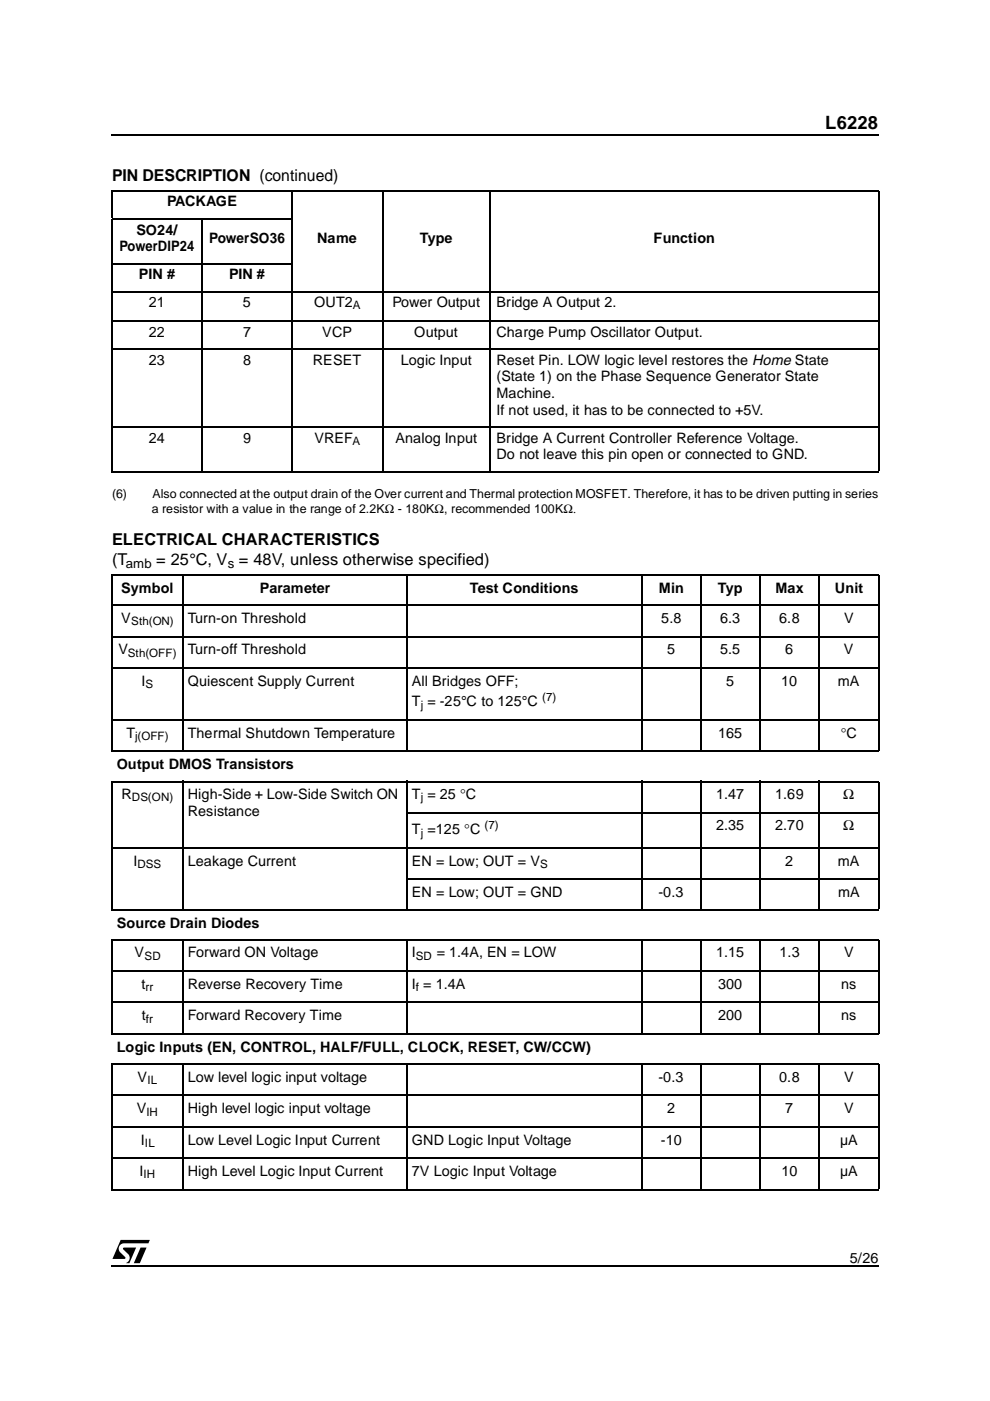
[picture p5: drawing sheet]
<svg xmlns="http://www.w3.org/2000/svg" width="210mm" height="297mm" viewBox="0 0 210 297" stroke-linecap="round" stroke-linejoin="round" font-family="sans-serif">
<defs><g id="words">
<text font-size="3.9" x="175" y="27.4">L6228</text>
<g font-size="3.5">
<text x="23.7" y="38.3">PIN DESCRIPTION (continued)</text>
<text x="23.7" y="115.5">ELECTRICAL CHARACTERISTICS</text>
<text x="23.7" y="119.9">(T</text>
<text x="33.1" y="119.9">= 25°C, V = 48V, unless otherwise specified)</text>
</g>
<g font-size="3">
<text x="35.4" y="43.7">PACKAGE</text>
<text x="25.4" y="53.2">PowerDIP24</text>
<text x="28.9" y="49.8">SO24/</text>
<text x="44.3" y="51.4">PowerSO36</text>
<text x="67.3" y="51.5">Name</text>
<text x="89" y="51.5">Type</text>
<text x="138.6" y="51.5">Function</text>
<text x="29.4" y="59.2">PIN #</text>
<text x="48.6" y="59.2">PIN #</text>
<text x="31.5" y="65.2">21</text>
<text x="51.5" y="65.2">5</text>
<text x="66.6" y="65.2">OUT2</text>
<text x="83.2" y="65.2">Power Output</text>
<text x="105.3" y="65.2">Bridge A Output 2.</text>
<text x="31.5" y="71.3">22</text>
<text x="51.5" y="71.3">7</text>
<text x="68.3" y="71.3">VCP</text>
<text x="87.8" y="71.3">Output</text>
<text x="105.3" y="71.3">Charge Pump Oscillator Output.</text>
<text x="31.5" y="77.4">23</text>
<text x="51.5" y="77.4">8</text>
<text x="66.3" y="77.4">RESET</text>
<text x="85" y="77.4">Logic Input</text>
<text x="105.3" y="77.4">Reset Pin. LOW logic level restores the Home State</text>
<text x="105.3" y="80.8">(State 1) on the Phase Sequence Generator State</text>
<text x="105.3" y="84.4">Machine.</text>
<text x="105.3" y="87.9">If not used, it has to be connected to +5V.</text>
<text x="31.5" y="93.9">24</text>
<text x="51.5" y="93.9">9</text>
<text x="66.7" y="93.9">VREF</text>
<text x="83.9" y="93.9">Analog Input</text>
<text x="105.3" y="93.9">Bridge A Current Controller Reference Voltage.</text>
<text x="105.3" y="97.3">Do not leave this pin open or connected to GND.</text>
<text x="25.7" y="125.7">Symbol</text>
<text x="55.1" y="125.7">Parameter</text>
<text x="99.6" y="125.7">Test Conditions</text>
<text x="139.7" y="125.7">Min</text>
<text x="152.2" y="125.7">Typ</text>
<text x="164.4" y="125.7">Max</text>
<text x="177" y="125.7">Unit</text>
<text x="25.7" y="132.1">V</text>
<text x="39.8" y="132.1">Turn-on Threshold</text>
<text x="140.2" y="132.1">5.8</text>
<text x="152.7" y="132.1">6.3</text>
<text x="165.2" y="132.1">6.8</text>
<text x="178.9" y="132.1">V</text>
<text x="25.1" y="138.7">V</text>
<text x="39.8" y="138.7">Turn-off Threshold</text>
<text x="141.4" y="138.7">5</text>
<text x="152.7" y="138.7">5.5</text>
<text x="166.5" y="138.7">6</text>
<text x="178.9" y="138.7">V</text>
<text x="30" y="145.4">I</text>
<text x="39.8" y="145.4">Quiescent Supply Current</text>
<text x="87.3" y="149.7">T = -25°C to 125°C</text>
<text x="87.3" y="145.4">All Bridges OFF;</text>
<text x="154" y="145.4">5</text>
<text x="165.6" y="145.4">10</text>
<text x="177.7" y="145.4">mA</text>
<text x="26.8" y="156.4">T</text>
<text x="39.8" y="156.4">Thermal Shutdown Temperature</text>
<text x="152.3" y="156.4">165</text>
<text x="178.3" y="156.4">°C</text>
<text x="24.8" y="163">Output DMOS Transistors</text>
<text x="25.8" y="169.5">R</text>
<text x="39.8" y="169.5">High-Side + Low-Side Switch ON</text>
<text x="39.8" y="172.9">Resistance</text>
<text x="87.3" y="169.5">T = 25 °C</text>
<text x="151.9" y="169.5">1.47</text>
<text x="164.4" y="169.5">1.69</text>
<text x="178.8" y="169.5">Ω</text>
<text x="87.3" y="176.9">T =125 °C</text>
<text x="151.8" y="176.1">2.35</text>
<text x="164.4" y="176.1">2.70</text>
<text x="178.8" y="176.1">Ω</text>
<text x="28.3" y="183.6">I</text>
<text x="39.8" y="183.6">Leakage Current</text>
<text x="87.3" y="183.6">EN = Low; OUT = V</text>
<text x="166.5" y="183.6">2</text>
<text x="177.7" y="183.6">mA</text>
<text x="87.3" y="190.2">EN = Low; OUT = GND</text>
<text x="139.6" y="190.2">-0.3</text>
<text x="177.7" y="190.2">mA</text>
<text x="24.8" y="196.7">Source Drain Diodes</text>
<text x="28.5" y="203">V</text>
<text x="39.8" y="203">Forward ON Voltage</text>
<text x="87.3" y="203">I</text>
<text x="92.6" y="203">= 1.4A, EN = LOW</text>
<text x="151.9" y="203">1.15</text>
<text x="165.2" y="203">1.3</text>
<text x="179" y="203">V</text>
<text x="30" y="209.7">t</text>
<text x="39.8" y="209.7">Reverse Recovery Time</text>
<text x="87.3" y="209.7">I = 1.4A</text>
<text x="152.3" y="209.7">300</text>
<text x="178.4" y="209.7">ns</text>
<text x="30.1" y="216.3">t</text>
<text x="39.8" y="216.3">Forward Recovery Time</text>
<text x="152.3" y="216.3">200</text>
<text x="178.4" y="216.3">ns</text>
<text x="24.8" y="223">Logic Inputs (EN, CONTROL, HALF/FULL, CLOCK, RESET, CW/CCW)</text>
<text x="29.2" y="229.3">V</text>
<text x="39.8" y="229.3">Low level logic input voltage</text>
<text x="139.6" y="229.3">-0.3</text>
<text x="165.2" y="229.3">0.8</text>
<text x="179" y="229.3">V</text>
<text x="29" y="236">V</text>
<text x="39.8" y="236">High level logic input voltage</text>
<text x="141.4" y="236">2</text>
<text x="166.5" y="236">7</text>
<text x="178.9" y="236">V</text>
<text x="29.8" y="242.7">I</text>
<text x="39.8" y="242.7">Low Level Logic Input Current</text>
<text x="87.3" y="242.7">GND Logic Input Voltage</text>
<text x="140.1" y="242.7">-10</text>
<text x="178.1" y="242.7">µA</text>
<text x="29.6" y="249.3">I</text>
<text x="39.8" y="249.3">High Level Logic Input Current</text>
<text x="87.3" y="249.3">7V Logic Input Voltage</text>
<text x="165.7" y="249.3">10</text>
<text x="178.1" y="249.3">µA</text>
<text x="180.2" y="267.7">5/26</text>
</g>
<g font-size="2.8">
<text x="26.7" y="120.4">amb</text>
<text x="48.3" y="120.4">s</text>
</g>
<g font-size="2.6">
<text x="23.7" y="105.6">(6)</text>
<text x="32.3" y="105.6">Also connected at the output drain of the Over current and Thermal protection MOSFET. Therefore, it has to be driven putting in series</text>
<text x="32.2" y="108.7">a resistor with a value in the range of 2.2KΩ - 180KΩ, recommended 100KΩ.</text>
</g>
<g font-size="2.5">
<text x="74.8" y="65.6">A</text>
<text x="74.7" y="94.3">A</text>
<text x="27.8" y="132.6">Sth(ON)</text>
<text x="27.1" y="139.2">Sth(OFF)</text>
<text x="30.9" y="145.9">S</text>
<text x="114.9" y="148.6">(7)</text>
<text x="89.2" y="150.3">j</text>
<text x="28.7" y="156.9">j(OFF)</text>
<text x="28" y="169.9">DS(ON)</text>
<text x="89.2" y="169.9">j</text>
<text x="89.2" y="177.4">j</text>
<text x="102.7" y="175.7">(7)</text>
<text x="29.2" y="184">DSS</text>
<text x="114.5" y="184">S</text>
<text x="30.6" y="203.5">SD</text>
<text x="88.2" y="203.5">SD</text>
<text x="30.9" y="210.1">rr</text>
<text x="88.2" y="210.1">f</text>
<text x="30.9" y="216.8">fr</text>
<text x="31.3" y="229.8">IL</text>
<text x="31" y="236.5">IH</text>
<text x="30.7" y="243.1">IL</text>
<text x="30.4" y="249.8">IH</text>
</g>
</g></defs>
<path d="M23.7 28.4v.3zM186.2 28.4l.1 .3zM23.7 268.4v.2zM186.2 268.4l.1 .2z" fill="#000"/>
<path d="M23.7 28.5h162.5M23.7 268.5h162.5" fill="none" stroke="#000" stroke-width=".25"/>
<path d="M23.7 262.9h8.2v5h-8.2z" fill="#fff"/>
<path d="M26.1 264.6l2.8-.1-1.5 3.3h-.7a1.17 1.17 0 0 0 .5-1.9l-1.1-1zM29.8 264.5h1.3l-1.5 3.3h-1.2zM25.6 262.9h6.2l-.3 .7h-5.2a1.12 1.12 0 0 0-1.1 .7 1.12 1.12 0 0 0 .3 1.3l1.1 1-.1 .3h-2.7z" fill="#000"/>
<g fill="none" stroke="#000" stroke-width=".25">
<path d="M23.7 40.4h38.1M23.7 46.4h38.3M23.7 55.9h38.3M23.8 40.5v5.7M23.8 46.5v15.2M42.8 46.2v53.8M62 40.3v59.7M62 40.4h124.3M81.1 40.3v59.7M104 40.3v59.7M186.3 40.5v21.2M23.7 61.8h162.6"/>
<path d="M23.7 68h162.6M23.7 74h162.6M23.8 61.9v38M186.3 61.9v38M23.7 90.5h162.6M23.7 100h162.6M23.7 121.9h162.6M23.7 128.4h162.6M23.7 135h162.6M23.8 122v37.1M38.9 121.8v37.5M86.4 121.8v37.5"/>
<path d="M136.1 121.8v37.5M148.6 121.8v37.5M161.1 121.8v37.5M173.7 121.8v37.5M186.3 122v37.1M23.7 141.7h162.6M23.7 152.7h162.6M23.7 159.3h162.6M23.7 165.7h162.6M23.7 179.8h162.6M23.8 165.7v27M38.9 165.5v27.4"/>
<path d="M86.1 172.3h100.2M86.4 165.5v27.4M136.1 165.5v27.4M148.6 165.5v27.4M161.1 165.5v27.4M173.7 165.5v27.4M186.3 165.7v27M23.7 192.9h162.6M23.7 199.2h162.6M23.8 199.3v19.8M38.9 199.1v20.2M86.1 186.5h100.2"/>
<path d="M86.4 199.1v20.2M136.1 199.1v20.2M148.6 199.1v20.2M161.1 199.1v20.2M173.7 199.1v20.2M186.3 199.3v19.8M23.7 205.9h162.6M23.7 212.5h162.6M23.7 219.2h162.6M23.7 225.6h162.6M23.7 232.3h162.6M23.7 238.9h162.6"/>
<path d="M23.8 225.7v26.3M38.9 225.4v26.9M86.4 225.4v26.9M136.1 225.4v26.9M148.6 225.4v26.9M161.1 225.4v26.9M173.7 225.4v26.9M186.3 225.7v26.3M23.7 245.5h162.6M23.7 252.2h162.6"/>
</g>
<use href="#words"/>
</svg>
